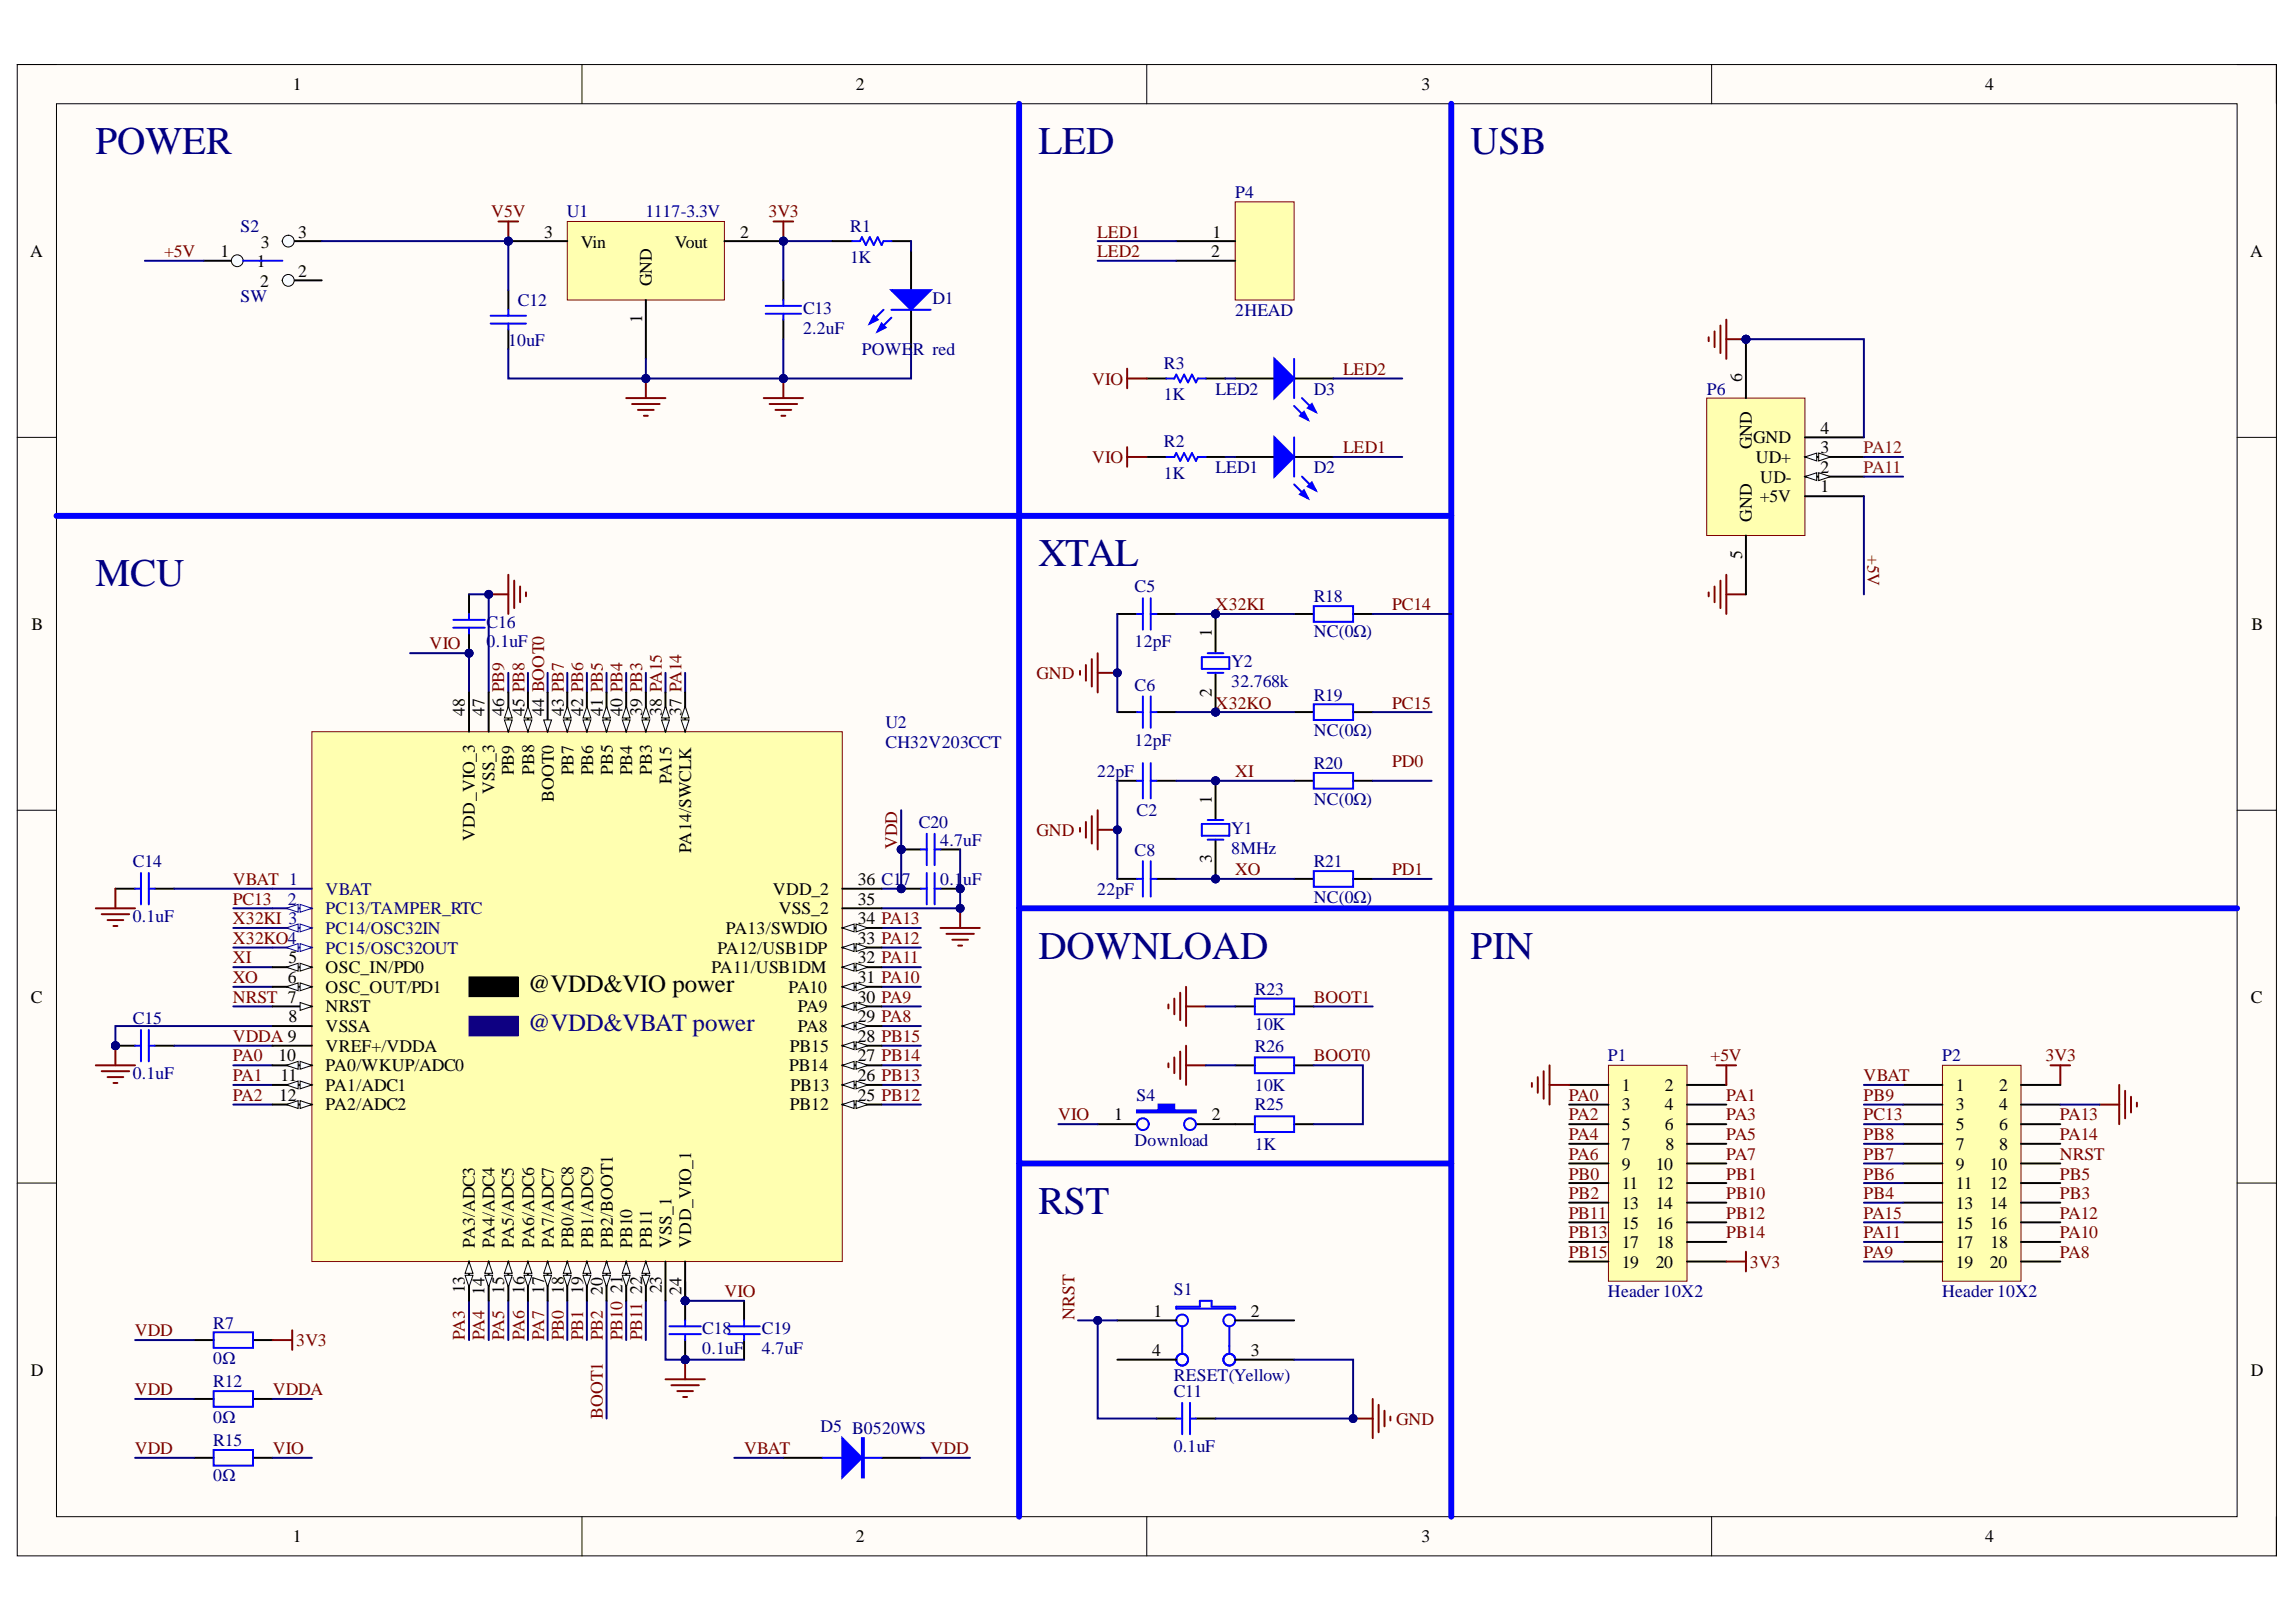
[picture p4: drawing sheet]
<svg xmlns="http://www.w3.org/2000/svg" width="297mm" height="210mm" viewBox="0 0 297 210" stroke-linecap="round" stroke-linejoin="round" font-family="sans-serif">
<defs><g id="words">
<g font-size="5.1" fill="#000080">
<text x="12.4" y="19.9">POWER</text>
<text x="134.3" y="19.9">LED</text>
<text x="190.3" y="19.9">USB</text>
<text x="12.4" y="75.8">MCU</text>
<text x="134.3" y="73.3">XTAL</text>
<text x="134.3" y="124.1">DOWNLOAD</text>
<text x="190.3" y="124.1">PIN</text>
<text x="134.3" y="157.1">RST</text>
</g>
<text font-size="3.2" x="68.3" y="128.3">@VDD&amp;VIO power</text>
<text font-size="3.2" fill="#0c0087" x="68.3" y="133.4">@VDD&amp;VBAT power</text>
<g font-size="2.3">
<text x="37.9" y="11.7">1</text>
<text x="110.7" y="11.7">2</text>
<text x="183.9" y="11.7">3</text>
<text x="256.8" y="11.7">4</text>
<text x="3.9" y="33.3">A</text>
<text x="28.5" y="33.3">1</text>
<text x="33.2" y="34.6">1</text>
<text x="33.8" y="32">3</text>
<text x="38.6" y="30.8">3</text>
<text x="38.6" y="35.8">2</text>
<text x="70.4" y="30.8">3</text>
<text x="75.1" y="32">Vin</text>
<text x="87.3" y="32">Vout</text>
<text x="95.8" y="30.8">2</text>
<text x="156.7" y="33.3">2</text>
<text x="156.8" y="30.8">1</text>
<text x="291.1" y="33.3">A</text>
<text x="33.7" y="37.1">2</text>
<text x="83.1" y="41.8" transform="rotate(-90 83.1 41.8)">1</text>
<text x="84.3" y="37" transform="rotate(-90 84.3 37)">GND</text>
<text x="225.4" y="49.4" transform="rotate(-90 225.4 49.4)">6</text>
<text x="226.6" y="58.2" transform="rotate(-90 226.6 58.2)">GND</text>
<text x="226.8" y="57.4">GND</text>
<text x="227.1" y="59.9">UD+</text>
<text x="235.5" y="56.1">4</text>
<text x="235.5" y="58.7">3</text>
<text x="227.7" y="65">+5V</text>
<text x="227.7" y="62.5">UD-</text>
<text x="235.5" y="63.7">1</text>
<text x="235.5" y="61.2">2</text>
<text x="226.6" y="67.5" transform="rotate(-90 226.6 67.5)">GND</text>
<text x="225.4" y="72.4" transform="rotate(-90 225.4 72.4)">5</text>
<text x="4.1" y="81.5">B</text>
<text x="156.8" y="82.5" transform="rotate(-90 156.8 82.5)">1</text>
<text x="291.3" y="81.5">B</text>
<text x="60.1" y="92.6" transform="rotate(-90 60.1 92.6)">48</text>
<text x="62.7" y="92.6" transform="rotate(-90 62.7 92.6)">47</text>
<text x="65.2" y="92.6" transform="rotate(-90 65.2 92.6)">46 PB9</text>
<text x="67.8" y="92.6" transform="rotate(-90 67.8 92.6)">45 PB8</text>
<text x="70.4" y="92.6" transform="rotate(-90 70.4 92.6)">44 BOOT0</text>
<text x="72.9" y="92.6" transform="rotate(-90 72.9 92.6)">43 PB7</text>
<text x="75.5" y="92.6" transform="rotate(-90 75.5 92.6)">42 PB6</text>
<text x="78" y="92.6" transform="rotate(-90 78 92.6)">41 PB5</text>
<text x="80.5" y="92.6" transform="rotate(-90 80.5 92.6)">40 PB4</text>
<text x="83.1" y="92.6" transform="rotate(-90 83.1 92.6)">39 PB3</text>
<text x="85.6" y="92.6" transform="rotate(-90 85.6 92.6)">38 PA15</text>
<text x="88.2" y="92.6" transform="rotate(-90 88.2 92.6)">37 PA14</text>
<text x="156.8" y="90.2" transform="rotate(-90 156.8 90.2)">2</text>
<text x="66.5" y="100.3" transform="rotate(-90 66.5 100.3)">PB9</text>
<text x="69.1" y="100.2" transform="rotate(-90 69.1 100.2)">PB8</text>
<text x="74.2" y="100.3" transform="rotate(-90 74.2 100.3)">PB7</text>
<text x="76.7" y="100.3" transform="rotate(-90 76.7 100.3)">PB6</text>
<text x="79.3" y="100.2" transform="rotate(-90 79.3 100.2)">PB5</text>
<text x="81.8" y="100.3" transform="rotate(-90 81.8 100.3)">PB4</text>
<text x="84.3" y="100.2" transform="rotate(-90 84.3 100.2)">PB3</text>
<text x="86.9" y="101.5" transform="rotate(-90 86.9 101.5)">PA15</text>
<text x="64" y="102.8" transform="rotate(-90 64 102.8)">VSS_3</text>
<text x="71.7" y="103.8" transform="rotate(-90 71.7 103.8)">BOOT0</text>
<text x="156.8" y="104.1" transform="rotate(-90 156.8 104.1)">1</text>
<text x="61.4" y="108.8" transform="rotate(-90 61.4 108.8)">VDD_VIO_3</text>
<text x="89.4" y="110.4" transform="rotate(-90 89.4 110.4)">PA14/SWCLK</text>
<text x="156.8" y="111.7" transform="rotate(-90 156.8 111.7)">3</text>
<text x="100" y="115.8">VDD_2</text>
<text x="100.8" y="118.3">VSS_2</text>
<text x="111" y="119.6">34 PA13</text>
<text x="111" y="117.1">35</text>
<text x="111" y="114.5">36 C1</text>
<text x="37.3" y="124.7">5</text>
<text x="42.1" y="125.9">OSC_IN/PD0</text>
<text x="92" y="125.9">PA11/USB1DM</text>
<text x="92.8" y="123.4">PA12/USB1DP</text>
<text x="93.9" y="120.9">PA13/SWDIO</text>
<text x="111" y="124.7">32 PA11</text>
<text x="111" y="122.1">33 PA12</text>
<text x="4" y="129.7">C</text>
<text x="37.2" y="127.2">6</text>
<text x="42.1" y="128.5">OSC_OUT/PD1</text>
<text x="42.1" y="131">NRST</text>
<text x="102" y="128.5">PA10</text>
<text x="103.2" y="131">PA9</text>
<text x="111" y="129.7">30 PA9</text>
<text x="111" y="127.2">31 PA10</text>
<text x="291.2" y="129.7">C</text>
<text x="36" y="137.4">10</text>
<text x="37.3" y="132.3">8</text>
<text x="42.1" y="133.6">VSSA</text>
<text x="42.1" y="136.1">VREF+/VDDA</text>
<text x="102.2" y="136.1">PB15</text>
<text x="103.2" y="133.6">PA8</text>
<text x="111" y="137.4">27 PB14</text>
<text x="111" y="134.8">28 PB15</text>
<text x="111" y="132.3">29 PA8</text>
<text x="36.1" y="142.4">12</text>
<text x="36.3" y="139.9">11</text>
<text x="42.1" y="138.6">PA0/WKUP/ADC0</text>
<text x="42.1" y="141.2">PA1/ADC1</text>
<text x="42.1" y="143.7">PA2/ADC2</text>
<text x="102.1" y="138.6">PB14</text>
<text x="102.2" y="143.7">PB12</text>
<text x="102.3" y="141.2">PB13</text>
<text x="111" y="142.4">25 PB12</text>
<text x="111" y="139.9">26 PB13</text>
<text x="209.8" y="141.2">1</text>
<text x="209.8" y="143.7">3</text>
<text x="215.4" y="141.2">2</text>
<text x="215.4" y="143.7">4</text>
<text x="253" y="141.2">1</text>
<text x="253" y="143.7">3</text>
<text x="258.6" y="141.2">2</text>
<text x="258.6" y="143.7">4</text>
<text x="144.2" y="145">1</text>
<text x="156.8" y="145">2</text>
<text x="209.8" y="146.2">5</text>
<text x="209.8" y="148.9">7</text>
<text x="215.4" y="146.2">6</text>
<text x="215.5" y="148.9">8</text>
<text x="253" y="146.2">5</text>
<text x="253" y="148.9">7</text>
<text x="258.6" y="146.2">6</text>
<text x="258.6" y="148.9">8</text>
<text x="209.8" y="151.4">9</text>
<text x="209.8" y="153.9">11</text>
<text x="214.2" y="151.4">10</text>
<text x="214.3" y="153.9">12</text>
<text x="253" y="151.4">9</text>
<text x="253" y="153.9">11</text>
<text x="257.4" y="151.4">10</text>
<text x="257.4" y="153.9">12</text>
<text x="61.4" y="161.4" transform="rotate(-90 61.4 161.4)">PA3/ADC3</text>
<text x="64" y="161.4" transform="rotate(-90 64 161.4)">PA4/ADC4</text>
<text x="66.5" y="161.4" transform="rotate(-90 66.5 161.4)">PA5/ADC5</text>
<text x="69.1" y="161.4" transform="rotate(-90 69.1 161.4)">PA6/ADC6</text>
<text x="71.7" y="161.4" transform="rotate(-90 71.7 161.4)">PA7/ADC7</text>
<text x="74.2" y="161.4" transform="rotate(-90 74.2 161.4)">PB0/ADC8</text>
<text x="76.7" y="161.4" transform="rotate(-90 76.7 161.4)">PB1/ADC9</text>
<text x="79.3" y="161.4" transform="rotate(-90 79.3 161.4)">PB2/BOOT1</text>
<text x="81.8" y="161.4" transform="rotate(-90 81.8 161.4)">PB10</text>
<text x="84.3" y="161.4" transform="rotate(-90 84.3 161.4)">PB11</text>
<text x="86.9" y="161.4" transform="rotate(-90 86.9 161.4)">VSS_1</text>
<text x="89.4" y="161.4" transform="rotate(-90 89.4 161.4)">VDD_VIO_1</text>
<text x="209.8" y="156.5">13</text>
<text x="209.8" y="159">15</text>
<text x="209.8" y="161.5">17</text>
<text x="214.2" y="156.5">14</text>
<text x="214.2" y="159">16</text>
<text x="214.3" y="161.5">18</text>
<text x="253" y="156.5">13</text>
<text x="253" y="159">15</text>
<text x="253" y="161.5">17</text>
<text x="257.4" y="156.5">14</text>
<text x="257.4" y="159">16</text>
<text x="257.5" y="161.5">18</text>
<text x="60.1" y="167.4" transform="rotate(-90 60.1 167.4)">13</text>
<text x="62.7" y="167.5" transform="rotate(-90 62.7 167.5)">14</text>
<text x="65.2" y="167.4" transform="rotate(-90 65.2 167.4)">15</text>
<text x="67.8" y="167.4" transform="rotate(-90 67.8 167.4)">16</text>
<text x="70.4" y="167.4" transform="rotate(-90 70.4 167.4)">17</text>
<text x="72.9" y="167.4" transform="rotate(-90 72.9 167.4)">18</text>
<text x="75.5" y="167.4" transform="rotate(-90 75.5 167.4)">19</text>
<text x="78" y="167.5" transform="rotate(-90 78 167.5)">20</text>
<text x="80.5" y="167.3" transform="rotate(-90 80.5 167.3)">21</text>
<text x="83.1" y="167.4" transform="rotate(-90 83.1 167.4)">22</text>
<text x="85.6" y="167.4" transform="rotate(-90 85.6 167.4)">23</text>
<text x="88.2" y="167.5" transform="rotate(-90 88.2 167.5)">24</text>
<text x="209.8" y="164.1">19</text>
<text x="214.2" y="164.1">20</text>
<text x="253" y="164.1">19</text>
<text x="257.4" y="164.1">20</text>
<text x="149.2" y="170.4">1</text>
<text x="161.8" y="170.4">2</text>
<text x="4" y="178">D</text>
<text x="149.1" y="175.5">4</text>
<text x="161.8" y="175.5">3</text>
<text x="291.2" y="178">D</text>
<text x="37.9" y="199.6">1</text>
<text x="110.7" y="199.6">2</text>
<text x="183.9" y="199.6">3</text>
<text x="256.8" y="199.6">4</text>
</g>
<g font-size="2.3" fill="#800000">
<text x="63.5" y="28.1">V5V</text>
<text x="99.4" y="28.1">3V3</text>
<text x="21.2" y="33.3">+5V</text>
<text x="142" y="30.8">LED1</text>
<text x="142" y="33.3">LED2</text>
<text x="141.3" y="49.8">VIO</text>
<text x="173.8" y="48.5">LED2</text>
<text x="141.3" y="59.9">VIO</text>
<text x="173.8" y="58.7">LED1</text>
<text x="241.6" y="71.8" transform="rotate(90 241.6 71.8)">+5V</text>
<text x="157.3" y="78.9">X32KI</text>
<text x="180.1" y="78.9">PC14</text>
<text x="55.6" y="84">VIO</text>
<text x="134.1" y="87.8">GND</text>
<text x="157.3" y="91.7">X32KO</text>
<text x="180.1" y="91.7">PC15</text>
<text x="159.8" y="100.6">XI</text>
<text x="180.1" y="99.3">PD0</text>
<text x="116.1" y="109.9" transform="rotate(-90 116.1 109.9)">VDD</text>
<text x="134.1" y="108.2">GND</text>
<text x="159.8" y="113.3">XO</text>
<text x="180.1" y="113.3">PD1</text>
<text x="30.1" y="114.5">VBAT 1</text>
<text x="30.1" y="117.1">PC13</text>
<text x="30.1" y="119.6">X32KI 3</text>
<text x="30.1" y="122.1">X32KO4</text>
<text x="30.1" y="124.7">XI</text>
<text x="30.1" y="129.7">NRST 7</text>
<text x="30.1" y="127.2">XO</text>
<text x="170" y="129.7">BOOT1</text>
<text x="30.1" y="137.4">PA0</text>
<text x="30.1" y="134.8">VDDA 9</text>
<text x="170" y="137.4">BOOT0</text>
<text x="221.3" y="137.4">+5V</text>
<text x="264.6" y="137.4">3V3</text>
<text x="30.1" y="139.9">PA1</text>
<text x="30.1" y="142.4">PA2</text>
<text x="203" y="142.4">PA0</text>
<text x="223.3" y="142.4">PA1</text>
<text x="241.1" y="142.4">PB9</text>
<text x="241.1" y="139.9">VBAT</text>
<text x="136.9" y="145">VIO</text>
<text x="203" y="145">PA2</text>
<text x="203" y="147.5">PA4</text>
<text x="223.3" y="145">PA3</text>
<text x="223.3" y="147.5">PA5</text>
<text x="241.1" y="147.5">PB8</text>
<text x="241.1" y="145">PC13</text>
<text x="266.5" y="145">PA13</text>
<text x="266.5" y="147.5">PA14</text>
<text x="203" y="150.1">PA6</text>
<text x="203" y="152.7">PB0</text>
<text x="203" y="155.2">PB2</text>
<text x="223.3" y="150.1">PA7</text>
<text x="223.3" y="152.7">PB1</text>
<text x="223.3" y="155.2">PB10</text>
<text x="241.1" y="155.2">PB4</text>
<text x="241.1" y="152.7">PB6</text>
<text x="241.1" y="150.1">PB7</text>
<text x="266.5" y="155.2">PB3</text>
<text x="266.5" y="152.7">PB5</text>
<text x="266.5" y="150.1">NRST</text>
<text x="203" y="157.7">PB11</text>
<text x="203" y="160.3">PB13</text>
<text x="223.3" y="157.7">PB12</text>
<text x="223.3" y="160.3">PB14</text>
<text x="241.1" y="160.3">PA11</text>
<text x="241.1" y="157.7">PA15</text>
<text x="266.5" y="160.3">PA10</text>
<text x="266.5" y="157.7">PA12</text>
<text x="93.7" y="167.9">VIO</text>
<text x="203" y="162.8">PB15</text>
<text x="226.4" y="164.1">3V3</text>
<text x="241.1" y="162.8">PA9</text>
<text x="266.5" y="162.8">PA8</text>
<text x="17.4" y="172.9">VDD</text>
<text x="60.1" y="173.5" transform="rotate(-90 60.1 173.5)">PA3</text>
<text x="62.7" y="173.5" transform="rotate(-90 62.7 173.5)">PA4</text>
<text x="65.2" y="173.5" transform="rotate(-90 65.2 173.5)">PA5</text>
<text x="67.8" y="173.5" transform="rotate(-90 67.8 173.5)">PA6</text>
<text x="70.4" y="173.5" transform="rotate(-90 70.4 173.5)">PA7</text>
<text x="72.9" y="173.5" transform="rotate(-90 72.9 173.5)">PB0</text>
<text x="75.5" y="173.5" transform="rotate(-90 75.5 173.5)">PB1</text>
<text x="78" y="173.5" transform="rotate(-90 78 173.5)">PB2</text>
<text x="80.5" y="173.5" transform="rotate(-90 80.5 173.5)">PB10</text>
<text x="83.1" y="173.5" transform="rotate(-90 83.1 173.5)">PB11</text>
<text x="139" y="170.8" transform="rotate(-90 139 170.8)">NRST</text>
<text x="38.3" y="174.2">3V3</text>
<text x="17.4" y="180.6">VDD</text>
<text x="35.3" y="180.6">VDDA</text>
<text x="78" y="183.6" transform="rotate(-90 78 183.6)">BOOT1</text>
<text x="180.6" y="184.4">GND</text>
<text x="17.4" y="188.2">VDD</text>
<text x="35.3" y="188.2">VIO</text>
<text x="96.3" y="188.2">VBAT</text>
<text x="120.4" y="188.2">VDD</text>
</g>
<g font-size="2.3" fill="#000080">
<text x="73.3" y="28.1">U1</text>
<text x="83.5" y="28.1">1117-3.3V</text>
<text x="159.8" y="25.6">P4</text>
<text x="31.1" y="30">S2</text>
<text x="110" y="34.1">1K</text>
<text x="110" y="30">R1</text>
<text x="31.1" y="39.1">SW</text>
<text x="67" y="39.6">C12</text>
<text x="103.9" y="40.7">C13</text>
<text x="120.6" y="39.4">D1</text>
<text x="159.8" y="40.9">2HEAD</text>
<text x="65.7" y="44.7">10uF</text>
<text x="103.9" y="43.2">2.2uF</text>
<text x="111.5" y="46">POWE</text>
<text x="118.1" y="46">R red</text>
<text x="150.6" y="47.8">R3</text>
<text x="150.6" y="51.8">1K</text>
<text x="157.3" y="51.1">LED2</text>
<text x="170" y="51.1">D3</text>
<text x="220.8" y="51.1">P6</text>
<text x="150.6" y="57.9">R2</text>
<text x="150.6" y="62">1K</text>
<text x="157.3" y="61.2">LED1</text>
<text x="170" y="61.2">D2</text>
<text x="146.8" y="76.7">C5</text>
<text x="170" y="77.9">R18</text>
<text x="62.9" y="81.2">C16</text>
<text x="62.9" y="83.8">0.1uF</text>
<text x="146.8" y="83.8">12pF</text>
<text x="170" y="82.5">NC(0Ω)</text>
<text x="146.8" y="89.4">C6</text>
<text x="159.3" y="86.3">Y2</text>
<text x="159.3" y="88.9">32.768k</text>
<text x="114.5" y="94.2">U2</text>
<text x="170" y="90.7">R19</text>
<text x="170" y="95.3">NC(0Ω)</text>
<text x="114.5" y="96.8">CH32V203CCT</text>
<text x="142" y="100.6">22pF</text>
<text x="146.8" y="96.5">12pF</text>
<text x="170" y="99.6">R20</text>
<text x="118.9" y="107.2">C20</text>
<text x="147" y="105.7">C2</text>
<text x="159.3" y="107.9">Y1</text>
<text x="170" y="104.1">NC(0Ω)</text>
<text x="17.2" y="112.3">C14</text>
<text x="121.7" y="109.5">4.7uF</text>
<text x="146.8" y="110.7">C8</text>
<text x="159.3" y="110.5">8MHz</text>
<text x="170" y="112.3">R21</text>
<text x="17.2" y="119.4">0.1uF</text>
<text x="116.7" y="114.5">7</text>
<text x="121.7" y="114.5">0.1</text>
<text x="124.6" y="114.5">uF</text>
<text x="142" y="115.8">22pF</text>
<text x="170" y="116.8">NC(0Ω)</text>
<text x="162.3" y="128.7">R23</text>
<text x="17.2" y="132.5">C15</text>
<text x="162.3" y="136.1">R26</text>
<text x="162.3" y="133.3">10K</text>
<text x="208" y="137.4">P1</text>
<text x="251.3" y="137.4">P2</text>
<text x="17.2" y="139.6">0.1uF</text>
<text x="147" y="142.4">S4</text>
<text x="162.3" y="141.2">10K</text>
<text x="162.3" y="143.7">R25</text>
<text x="146.8" y="148.3">Download</text>
<text x="162.3" y="148.9">1K</text>
<text x="151.9" y="167.6">S1</text>
<text x="208" y="167.9">Header 10X2</text>
<text x="251.3" y="167.9">Header 10X2</text>
<text x="27.6" y="171.9">R7</text>
<text x="90.9" y="172.7">C18</text>
<text x="98.6" y="172.7">C19</text>
<text x="27.6" y="176.5">0Ω</text>
<text x="27.6" y="179.5">R12</text>
<text x="90.9" y="175.2">0.1uF</text>
<text x="98.6" y="175.2">4.7uF</text>
<text x="151.9" y="178.8">RESET(Yellow)</text>
<text x="27.6" y="184.1">0Ω</text>
<text x="106.2" y="185.4">D5 B0520WS</text>
<text x="151.9" y="180.8">C11</text>
<text x="27.6" y="187.1">R15</text>
<text x="27.6" y="191.7">0Ω</text>
<text x="151.9" y="187.9">0.1uF</text>
</g>
<g font-size="2.3" fill="#781915">
<text x="241.1" y="58.7">PA12</text>
<text x="241.1" y="61.2">PA11</text>
</g>
<g font-size="2.3" fill="#0c0087">
<text x="37.2" y="117.1">2</text>
<text x="42.1" y="115.8">VBAT</text>
<text x="42.1" y="118.3">PC13/TAMPER_RTC</text>
<text x="42.1" y="120.9">PC14/OSC32IN</text>
<text x="42.1" y="123.4">PC15/OSC32OUT</text>
</g>
</g></defs>
<path d="M2.2 8.4h292.3v192.9h-292.3z" fill-rule="evenodd" fill="#fffcf8"/>
<path d="M2.2 8.4h292.3v192.9h-292.3z" fill="none" stroke="#000" stroke-width=".13"/>
<path d="M7.3 13.4h282.1v182.9h-282.1z" fill-rule="evenodd" fill="#fffcf8"/>
<g fill="none" stroke="#000" stroke-width=".13">
<path d="M2.2 8.3h5.1M7.3 13.4h282.1v182.9h-282.1zM75.3 8.3v5.1M148.4 8.3v5.1M221.4 8.4v5M289.4 8.4h5.1v5M2.2 56.6h5.1M289.4 56.6h5.1M2.2 104.9h5.1M289.4 104.9h5.1M2.2 153.1h5.1M289.4 153.1h5.1"/>
<path d="M75.3 196.3v5M148.4 196.3v5M221.4 196.3v5M294.5 196.3v5"/>
</g>
<path d="M64.5 28.7h2.5M65.8 28.7v2.5" fill="none" stroke="#800000" stroke-width=".25"/>
<circle cx="65.8" cy="31.2" r=".51" fill="#000080"/>
<circle cx="65.8" cy="31.2" r=".51" fill="none" stroke="#000080" stroke-width=".13"/>
<path d="M65.8 37.6v2.5M65.8 42.6v2.6" fill="none" stroke="#000" stroke-width=".25"/>
<path d="M63.5 41.9h4.5M63.5 40.9h4.5M65.8 40.1v.8M65.8 41.9v.7" fill="none" stroke="#00f" stroke-width=".25"/>
<path d="M100.1 28.7h2.5M101.3 28.7v2.5" fill="none" stroke="#800000" stroke-width=".25"/>
<circle cx="101.3" cy="31.2" r=".51" fill="#000080"/>
<circle cx="101.3" cy="31.2" r=".51" fill="none" stroke="#000080" stroke-width=".13"/>
<path d="M81 51.5h5.1M81.8 52.3h3.5M82.5 53h2.1M83.3 53.8h.5M83.6 49v2.5" fill="none" stroke="#800000" stroke-width=".25"/>
<circle cx="83.6" cy="49" r=".51" fill="#000080"/>
<circle cx="83.6" cy="49" r=".51" fill="none" stroke="#000080" stroke-width=".13"/>
<path d="M98.8 51.5h5.1M99.6 52.3h3.5M100.3 53h2.1M101.1 53.8h.5M101.3 49v2.5" fill="none" stroke="#800000" stroke-width=".25"/>
<circle cx="101.3" cy="49" r=".51" fill="#000080"/>
<circle cx="101.3" cy="49" r=".51" fill="none" stroke="#000080" stroke-width=".13"/>
<path d="M101.3 36.3v2.5M101.3 41.4v2.5" fill="none" stroke="#000" stroke-width=".25"/>
<path d="M99.1 39.6h4.5M101.3 38.8v.8M99.1 40.6h4.5M101.3 40.6v.8" fill="none" stroke="#00f" stroke-width=".25"/>
<path d="M107.7 31.2h-6.4v5.1" fill="none" stroke="#000080" stroke-width=".25"/>
<circle cx="101.3" cy="31.2" r=".51" fill="#000080"/>
<circle cx="101.3" cy="31.2" r=".51" fill="none" stroke="#000080" stroke-width=".13"/>
<path d="M117.9 32.5v5.1M117.9 40.1v5.1" fill="none" stroke="#000" stroke-width=".25"/>
<path d="M115.3 37.6h5.1l-2.5 2.5z" fill="#00f"/>
<path d="M115.3 37.6h5.1l-2.5 2.5zM114.3 40.1l-1.8 1.8M115.3 41.1l-1.8 1.8" fill="none" stroke="#00f" stroke-width=".25"/>
<path d="M114.1 41.9l.5 .5-1.1 .5z" fill="#00f"/>
<path d="M114.1 41.9l.5 .5-1.1 .5z" fill="none" stroke="#00f" stroke-width=".25"/>
<path d="M113 40.9l.5 .5-1 .5z" fill="#00f"/>
<path d="M110.2 31.2h1.1l.2-.5 .5 1 .5-1 .5 1 .5-1 .6 1 .2-.5h1M113 40.9l.5 .5-1 .5zM115.3 40.1h5.1" fill="none" stroke="#00f" stroke-width=".25"/>
<path d="M107.7 31.2h2.5M115.3 31.2h2.6" fill="none" stroke="#000" stroke-width=".25"/>
<path d="M65.8 45.2v3.8h52.1v-3.8" fill="none" stroke="#000080" stroke-width=".25"/>
<circle cx="83.6" cy="49" r=".51" fill="#000080"/>
<circle cx="83.6" cy="49" r=".51" fill="none" stroke="#000080" stroke-width=".13"/>
<circle cx="101.3" cy="49" r=".51" fill="#000080"/>
<circle cx="101.3" cy="49" r=".51" fill="none" stroke="#000080" stroke-width=".13"/>
<path d="M117.9 31.2v1.3" fill="none" stroke="#000080" stroke-width=".25"/>
<path d="M26.4 33.7h5.1" fill="none" stroke="#000" stroke-width=".25"/>
<circle cx="30.7" cy="33.7" r=".76" fill="#f8fcff"/>
<circle cx="30.7" cy="33.7" r=".76" fill="none" stroke="#000" stroke-width=".13"/>
<path d="M36.5 31.2h5.1" fill="none" stroke="#000" stroke-width=".25"/>
<circle cx="37.3" cy="31.2" r=".76" fill="#f8fcff"/>
<circle cx="37.3" cy="31.2" r=".76" fill="none" stroke="#000" stroke-width=".13"/>
<path d="M36.5 36.3h5.1" fill="none" stroke="#000" stroke-width=".25"/>
<circle cx="37.3" cy="36.3" r=".76" fill="#f8fcff"/>
<circle cx="37.3" cy="36.3" r=".76" fill="none" stroke="#000" stroke-width=".13"/>
<path d="M31.5 33.7h5" fill="none" stroke="#00f" stroke-width=".25"/>
<path d="M18.7 33.7h7.7M101.3 43.9v5.1" fill="none" stroke="#000080" stroke-width=".25"/>
<circle cx="101.3" cy="49" r=".51" fill="#000080"/>
<circle cx="101.3" cy="49" r=".51" fill="none" stroke="#000080" stroke-width=".13"/>
<path d="M265.3 137.9h2.5M266.5 137.9v2.5M271.6 142.9h2.6M274.2 140.4v5.1M274.9 141.2v3.5M275.7 141.9v2.1M276.5 142.7v.5" fill="none" stroke="#800000" stroke-width=".25"/>
<path d="M159.8 59.1h5.1M167.4 59.1h5.1" fill="none" stroke="#000" stroke-width=".25"/>
<path d="M164.9 56.6l2.5 2.5-2.5 2.6z" fill="#00f"/>
<path d="M164.9 56.6l2.5 2.5-2.5 2.6zM167.4 62.7l1.8 1.8M168.4 61.7l1.8 1.8" fill="none" stroke="#00f" stroke-width=".25"/>
<path d="M169.2 62.9l.5-.5 .5 1.1z" fill="#00f"/>
<path d="M169.2 62.9l.5-.5 .5 1.1z" fill="none" stroke="#00f" stroke-width=".25"/>
<path d="M168.2 64l.5-.5 .5 1z" fill="#00f"/>
<path d="M150.9 59.1h1l.3-.5 .5 1 .5-1 .5 1 .5-1 .5 1 .3-.5h1M167.4 56.6v5.1M168.2 64l.5-.5 .5 1z" fill="none" stroke="#00f" stroke-width=".25"/>
<path d="M148.4 59.1h2.5M156 59.1h2.5M159.8 49h5.1M167.4 49h5.1" fill="none" stroke="#000" stroke-width=".25"/>
<path d="M164.9 46.4l2.5 2.6-2.5 2.5z" fill="#00f"/>
<path d="M164.9 46.4l2.5 2.6-2.5 2.5zM167.4 52.5l1.8 1.8M168.4 51.5l1.8 1.8" fill="none" stroke="#00f" stroke-width=".25"/>
<path d="M169.2 52.8l.5-.5 .5 1z" fill="#00f"/>
<path d="M169.2 52.8l.5-.5 .5 1z" fill="none" stroke="#00f" stroke-width=".25"/>
<path d="M168.2 53.8l.5-.5 .5 1z" fill="#00f"/>
<path d="M150.9 49h1l.3-.5 .5 1 .5-1 .5 1 .5-1 .5 1 .3-.5h1M167.4 46.4v5.1M168.2 53.8l.5-.5 .5 1z" fill="none" stroke="#00f" stroke-width=".25"/>
<path d="M148.4 49h2.5M156 49h2.5" fill="none" stroke="#000" stroke-width=".25"/>
<path d="M158.5 59.1h1.3M158.5 49h1.3M172.5 59.1h8.9M172.5 49h8.9" fill="none" stroke="#000080" stroke-width=".25"/>
<path d="M159.8 26.1h7.6v12.7h-7.6z" fill-rule="evenodd" fill="#ffffb0"/>
<path d="M159.8 26.1h7.6v12.7h-7.6z" fill="none" stroke="#800000" stroke-width=".13"/>
<path d="M152.2 31.2h7.6M152.2 33.7h7.6" fill="none" stroke="#000" stroke-width=".25"/>
<path d="M142 31.2h10.2M142 33.7h10.2M30.2 117.5h5.1M30.2 120.1h5.1M30.2 122.6h5.1M30.2 125.2h5.1M30.2 127.7h5.1M30.2 130.2h5.1M30.2 137.9h5.1M30.2 140.4h5.1M30.2 142.9h5.1" fill="none" stroke="#000080" stroke-width=".25"/>
<path d="M145.8 47.7v2.5M145.8 57.9v2.5M145.8 59.1h2.6M145.8 49h2.6" fill="none" stroke="#800000" stroke-width=".25"/>
<circle cx="14.9" cy="135.3" r=".51" fill="#000080"/>
<circle cx="14.9" cy="135.3" r=".51" fill="none" stroke="#000080" stroke-width=".13"/>
<path d="M14.9 135.3h2.6M20 135.3h2.6" fill="none" stroke="#000" stroke-width=".25"/>
<circle cx="14.9" cy="135.3" r=".51" fill="#000080"/>
<circle cx="14.9" cy="135.3" r=".51" fill="none" stroke="#000080" stroke-width=".13"/>
<path d="M17.5 135.3h.7M18.2 133.3v4.1M19.3 133.3v4.1M19.3 135.3h.7" fill="none" stroke="#00f" stroke-width=".25"/>
<path d="M12.4 137.9h5.1M13.2 138.6h3.5M13.9 139.4h2M14.9 135.3v2.6M14.7 140.1h.5" fill="none" stroke="#800000" stroke-width=".25"/>
<circle cx="14.9" cy="135.3" r=".51" fill="#000080"/>
<circle cx="14.9" cy="135.3" r=".51" fill="none" stroke="#000080" stroke-width=".13"/>
<path d="M22.6 135.3h12.7M35.3 132.8h-20.4v2.5" fill="none" stroke="#000080" stroke-width=".25"/>
<circle cx="14.9" cy="135.3" r=".51" fill="#000080"/>
<circle cx="14.9" cy="135.3" r=".51" fill="none" stroke="#000080" stroke-width=".13"/>
<circle cx="60.7" cy="84.5" r=".51" fill="#000080"/>
<circle cx="60.7" cy="84.5" r=".51" fill="none" stroke="#000080" stroke-width=".13"/>
<path d="M60.7 76.9v2.6M60.7 82v2.5" fill="none" stroke="#000" stroke-width=".25"/>
<circle cx="60.7" cy="84.5" r=".51" fill="#000080"/>
<circle cx="60.7" cy="84.5" r=".51" fill="none" stroke="#000080" stroke-width=".13"/>
<path d="M60.7 79.5v.7M58.6 81.2h4.1M58.6 80.2h4.1M60.7 81.2v.8" fill="none" stroke="#00f" stroke-width=".25"/>
<path d="M63.2 76.9h2.6M65.8 74.4v5.1M66.5 75.1v3.6M67.3 75.9v2M68 76.7v.5" fill="none" stroke="#800000" stroke-width=".25"/>
<circle cx="63.2" cy="76.9" r=".51" fill="#000080"/>
<circle cx="63.2" cy="76.9" r=".51" fill="none" stroke="#000080" stroke-width=".13"/>
<path d="M65.8 87.1v2.5M68.3 87.1v2.5M70.8 87.1v2.5M73.4 87.1v2.5M75.9 87.1v2.5M78.5 87.1v2.5M81 87.1v2.5M83.6 87.1v2.5M86.1 87.1v2.5M88.6 87.1v2.5" fill="none" stroke="#000080" stroke-width=".25"/>
<circle cx="124.2" cy="115" r=".51" fill="#000080"/>
<circle cx="124.2" cy="115" r=".51" fill="none" stroke="#000080" stroke-width=".13"/>
<circle cx="116.6" cy="115" r=".51" fill="#000080"/>
<circle cx="116.6" cy="115" r=".51" fill="none" stroke="#000080" stroke-width=".13"/>
<path d="M121.7 115h2.5" fill="none" stroke="#000" stroke-width=".25"/>
<circle cx="124.2" cy="115" r=".51" fill="#000080"/>
<circle cx="124.2" cy="115" r=".51" fill="none" stroke="#000080" stroke-width=".13"/>
<path d="M116.6 115h2.5" fill="none" stroke="#000" stroke-width=".25"/>
<circle cx="116.6" cy="115" r=".51" fill="#000080"/>
<circle cx="116.6" cy="115" r=".51" fill="none" stroke="#000080" stroke-width=".13"/>
<path d="M119.1 115h.8M119.9 113v4M120.9 113v4M120.9 115h.8" fill="none" stroke="#00f" stroke-width=".25"/>
<path d="M124.2 117.5v2.6M121.7 120.1h5.1M122.4 120.8h3.6M123.2 121.6h2M124 122.4h.5" fill="none" stroke="#800000" stroke-width=".25"/>
<circle cx="124.2" cy="117.5" r=".51" fill="#000080"/>
<circle cx="124.2" cy="117.5" r=".51" fill="none" stroke="#000080" stroke-width=".13"/>
<circle cx="88.6" cy="176" r=".51" fill="#000080"/>
<circle cx="88.6" cy="176" r=".51" fill="none" stroke="#000080" stroke-width=".13"/>
<circle cx="88.6" cy="168.3" r=".51" fill="#000080"/>
<circle cx="88.6" cy="168.3" r=".51" fill="none" stroke="#000080" stroke-width=".13"/>
<path d="M88.6 173.4v2.6" fill="none" stroke="#000" stroke-width=".25"/>
<circle cx="88.6" cy="176" r=".51" fill="#000080"/>
<circle cx="88.6" cy="176" r=".51" fill="none" stroke="#000080" stroke-width=".13"/>
<path d="M88.6 168.3v2.6" fill="none" stroke="#000" stroke-width=".25"/>
<circle cx="88.6" cy="168.3" r=".51" fill="#000080"/>
<circle cx="88.6" cy="168.3" r=".51" fill="none" stroke="#000080" stroke-width=".13"/>
<path d="M86.6 171.6h4.1M86.6 172.7h4.1M88.6 170.9v.7M88.6 172.7v.7" fill="none" stroke="#00f" stroke-width=".25"/>
<path d="M86.1 178.5h5.1M86.9 179.3h3.5M88.6 176v2.5M87.6 180h2.1M88.4 180.8h.5" fill="none" stroke="#800000" stroke-width=".25"/>
<circle cx="88.6" cy="176" r=".51" fill="#000080"/>
<circle cx="88.6" cy="176" r=".51" fill="none" stroke="#000080" stroke-width=".13"/>
<path d="M14.9 115h2.6M20 115h2.6" fill="none" stroke="#000" stroke-width=".25"/>
<path d="M17.5 115h.7M18.2 113v4M19.3 113v4M19.3 115h.7" fill="none" stroke="#00f" stroke-width=".25"/>
<path d="M12.4 117.5h5.1M13.2 118.3h3.5M13.9 119.1h2M14.7 119.8h.5M14.9 115v2.5" fill="none" stroke="#800000" stroke-width=".25"/>
<path d="M60.7 76.9h2.5v12.7M22.6 115h12.7" fill="none" stroke="#000080" stroke-width=".25"/>
<circle cx="63.2" cy="76.9" r=".51" fill="#000080"/>
<circle cx="63.2" cy="76.9" r=".51" fill="none" stroke="#000080" stroke-width=".13"/>
<path d="M208.1 137.9h10.2v27.9h-10.2z" fill-rule="evenodd" fill="#ffffb0"/>
<path d="M208.1 137.9h10.2v27.9h-10.2z" fill="none" stroke="#800000" stroke-width=".13"/>
<g fill="none" stroke="#000" stroke-width=".25">
<path d="M203 140.4h5.1M203 142.9h5.1M203 145.5h5.1M203 148h5.1M203 150.6h5.1M203 153.1h5.1M203 155.6h5.1M203 158.2h5.1M218.3 140.4h5M218.3 142.9h5M218.3 145.5h5M218.3 148h5"/>
<path d="M218.3 150.6h5M218.3 153.1h5M218.3 155.6h5M218.3 158.2h5M203 160.7h5.1M203 163.3h5.1M218.3 160.7h5M218.3 163.3h5"/>
</g>
<path d="M251.3 137.9h10.2v27.9h-10.2z" fill-rule="evenodd" fill="#ffffb0"/>
<path d="M251.3 137.9h10.2v27.9h-10.2z" fill="none" stroke="#800000" stroke-width=".13"/>
<g fill="none" stroke="#000" stroke-width=".25">
<path d="M246.2 140.4h5.1M246.2 142.9h5.1M246.2 145.5h5.1M246.2 148h5.1M246.2 150.6h5.1M246.2 153.1h5.1M246.2 155.6h5.1M246.2 158.2h5.1M261.5 140.4h5M261.5 142.9h5M261.5 145.5h5M261.5 148h5"/>
<path d="M261.5 150.6h5M261.5 153.1h5M261.5 155.6h5M261.5 158.2h5M246.2 160.7h5.1M246.2 163.3h5.1M261.5 160.7h5M261.5 163.3h5"/>
</g>
<g fill="none" stroke="#800000" stroke-width=".25">
<path d="M221.1 43.6v.6M221.8 42.9v2M222.6 42.1v3.6M223.3 41.4v5M223.3 43.9h2.6M198.9 139.4v2M199.7 138.6v3.6M200.5 137.9v5M222.1 137.9h2.5M223.3 137.9v2.5M198.2 140.1v.6M200.5 140.4h2.5"/>
<path d="M223.3 163.3h2.6M225.9 162v2.5"/>
</g>
<circle cx="225.9" cy="43.9" r=".51" fill="#000080"/>
<circle cx="225.9" cy="43.9" r=".51" fill="none" stroke="#000080" stroke-width=".13"/>
<path d="M221.1 76.7v.5M221.8 75.9v2M222.6 75.1v3.6M223.3 74.4v5.1M223.3 76.9h2.6" fill="none" stroke="#800000" stroke-width=".25"/>
<circle cx="225.9" cy="43.9" r=".51" fill="#000080"/>
<circle cx="225.9" cy="43.9" r=".51" fill="none" stroke="#000080" stroke-width=".13"/>
<path d="M220.8 51.5h12.7v17.8h-12.7z" fill-rule="evenodd" fill="#ffffb0"/>
<path d="M220.8 51.5h12.7v17.8h-12.7z" fill="none" stroke="#800000" stroke-width=".13"/>
<path d="M225.9 43.9v7.6M233.5 56.6h7.6M233.5 64.2h7.6" fill="none" stroke="#000" stroke-width=".25"/>
<circle cx="225.9" cy="43.9" r=".51" fill="#000080"/>
<circle cx="225.9" cy="43.9" r=".51" fill="none" stroke="#000080" stroke-width=".13"/>
<path d="M233.5 59.1h7.6" fill="none" stroke="#000" stroke-width=".25"/>
<path d="M233.5 59.1l1.5-.5v1.1z" fill="#f8fcff"/>
<path d="M233.5 59.1l1.5-.5v1.1z" fill="none" stroke="#000" stroke-width=".13"/>
<path d="M235.3 58.6l1.5 .5-1.5 .6z" fill="#f8fcff"/>
<path d="M235.3 58.6l1.5 .5-1.5 .6z" fill="none" stroke="#000" stroke-width=".13"/>
<path d="M233.5 61.7h7.6" fill="none" stroke="#000" stroke-width=".25"/>
<path d="M233.5 61.7l1.5-.5v1z" fill="#f8fcff"/>
<path d="M233.5 61.7l1.5-.5v1z" fill="none" stroke="#000" stroke-width=".13"/>
<path d="M235.3 61.2l1.5 .5-1.5 .5z" fill="#f8fcff"/>
<path d="M235.3 61.2l1.5 .5-1.5 .5z" fill="none" stroke="#000" stroke-width=".13"/>
<path d="M225.9 69.3v7.6" fill="none" stroke="#000" stroke-width=".25"/>
<path d="M225.9 43.9h15.2v12.7M241.1 59.1h5.1M241.1 61.7h5.1" fill="none" stroke="#000080" stroke-width=".25"/>
<circle cx="225.9" cy="43.9" r=".51" fill="#000080"/>
<circle cx="225.9" cy="43.9" r=".51" fill="none" stroke="#000080" stroke-width=".13"/>
<path d="M241.1 64.2v12.7M60.7 168.3v5.1M63.2 168.3v5.1M65.8 168.3v5.1M68.3 168.3v5.1M70.9 168.3v5.1M73.4 168.3v5.1M75.9 168.3v5.1M78.5 168.3v15.3M81 168.3v5.1M83.6 168.3v5.1M86.1 168.3v7.7h2.5" fill="none" stroke="#000080" stroke-width=".25"/>
<circle cx="88.6" cy="176" r=".51" fill="#000080"/>
<circle cx="88.6" cy="176" r=".51" fill="none" stroke="#000080" stroke-width=".13"/>
<path d="M88.6 165.8v2.5" fill="none" stroke="#000080" stroke-width=".25"/>
<circle cx="88.6" cy="168.3" r=".51" fill="#000080"/>
<circle cx="88.6" cy="168.3" r=".51" fill="none" stroke="#000080" stroke-width=".13"/>
<path d="M266.5 142.9h5.1" fill="none" stroke="#000080" stroke-width=".25"/>
<path d="M131.8 13.4v182.9M187.8 13.4v182.9M7.3 66.8h180.5M131.8 117.5h157.6M131.8 150.6h56" fill="none" stroke="#00f" stroke-width=".76"/>
<circle cx="65.8" cy="31.2" r=".51" fill="#000080"/>
<circle cx="65.8" cy="31.2" r=".51" fill="none" stroke="#000080" stroke-width=".13"/>
<circle cx="101.3" cy="31.2" r=".51" fill="#000080"/>
<circle cx="101.3" cy="31.2" r=".51" fill="none" stroke="#000080" stroke-width=".13"/>
<path d="M73.4 28.7h20.3v10.1h-20.3z" fill-rule="evenodd" fill="#ffffb0"/>
<path d="M73.4 28.7h20.3v10.1h-20.3z" fill="none" stroke="#800000" stroke-width=".13"/>
<path d="M65.8 31.2h7.6" fill="none" stroke="#000" stroke-width=".25"/>
<circle cx="65.8" cy="31.2" r=".51" fill="#000080"/>
<circle cx="65.8" cy="31.2" r=".51" fill="none" stroke="#000080" stroke-width=".13"/>
<path d="M83.6 38.8v7.6M93.7 31.2h7.6" fill="none" stroke="#000" stroke-width=".25"/>
<circle cx="101.3" cy="31.2" r=".51" fill="#000080"/>
<circle cx="101.3" cy="31.2" r=".51" fill="none" stroke="#000080" stroke-width=".13"/>
<path d="M83.6 46.4v2.6" fill="none" stroke="#000080" stroke-width=".25"/>
<circle cx="83.6" cy="49" r=".51" fill="#000080"/>
<circle cx="83.6" cy="49" r=".51" fill="none" stroke="#000080" stroke-width=".13"/>
<path d="M114.1 120.1h5M114.1 122.6h5M114.1 125.2h5M114.1 127.7h5M114.1 130.2h5M114.1 132.8h5M114.1 135.3h5M114.1 137.9h5M114.1 140.4h5M114.1 142.9h5M88.6 168.3h7.7" fill="none" stroke="#000080" stroke-width=".25"/>
<path d="M96.3 168.3v2.6M96.3 173.4v2.6" fill="none" stroke="#000" stroke-width=".25"/>
<path d="M94.2 172.7h4.1M94.2 171.6h4.1M96.3 170.9v.7M96.3 172.7v.7" fill="none" stroke="#00f" stroke-width=".25"/>
<circle cx="88.6" cy="168.3" r=".51" fill="#000080"/>
<circle cx="88.6" cy="168.3" r=".51" fill="none" stroke="#000080" stroke-width=".13"/>
<path d="M88.6 176h7.7" fill="none" stroke="#000080" stroke-width=".25"/>
<circle cx="88.6" cy="176" r=".51" fill="#000080"/>
<circle cx="88.6" cy="176" r=".51" fill="none" stroke="#000080" stroke-width=".13"/>
<circle cx="116.6" cy="109.9" r=".51" fill="#000080"/>
<circle cx="116.6" cy="109.9" r=".51" fill="none" stroke="#000080" stroke-width=".13"/>
<path d="M116.6 109.9h2.5M121.7 109.9h2.5" fill="none" stroke="#000" stroke-width=".25"/>
<circle cx="116.6" cy="109.9" r=".51" fill="#000080"/>
<circle cx="116.6" cy="109.9" r=".51" fill="none" stroke="#000080" stroke-width=".13"/>
<path d="M119.1 109.9h.8M119.9 107.9v4.1M120.9 107.9v4.1M120.9 109.9h.8" fill="none" stroke="#00f" stroke-width=".25"/>
<path d="M124.2 109.9v7.6h-10.1" fill="none" stroke="#000080" stroke-width=".25"/>
<circle cx="124.2" cy="115" r=".51" fill="#000080"/>
<circle cx="124.2" cy="115" r=".51" fill="none" stroke="#000080" stroke-width=".13"/>
<circle cx="124.2" cy="117.5" r=".51" fill="#000080"/>
<circle cx="124.2" cy="117.5" r=".51" fill="none" stroke="#000080" stroke-width=".13"/>
<circle cx="157.3" cy="79.5" r=".51" fill="#000080"/>
<circle cx="157.3" cy="79.5" r=".51" fill="none" stroke="#000080" stroke-width=".13"/>
<circle cx="157.3" cy="92.1" r=".51" fill="#000080"/>
<circle cx="157.3" cy="92.1" r=".51" fill="none" stroke="#000080" stroke-width=".13"/>
<path d="M157.3 79.5v5" fill="none" stroke="#000" stroke-width=".25"/>
<circle cx="157.3" cy="79.5" r=".51" fill="#000080"/>
<circle cx="157.3" cy="79.5" r=".51" fill="none" stroke="#000080" stroke-width=".13"/>
<path d="M157.3 87.1v5" fill="none" stroke="#000" stroke-width=".25"/>
<circle cx="157.3" cy="92.1" r=".51" fill="#000080"/>
<circle cx="157.3" cy="92.1" r=".51" fill="none" stroke="#000080" stroke-width=".13"/>
<path d="M147.1 79.5h.8M147.9 77.4v4.1M148.9 77.4v4.1M148.9 79.5h.7M147.1 92.1h.8M147.9 90.1v4.1M148.9 90.1v4.1M148.9 92.1h.7M155.5 85h3.5v1.6h-3.5zM156.2 87.1h2.1M156.2 84.5h2.1" fill="none" stroke="#00f" stroke-width=".25"/>
<path d="M144.6 79.5h2.5M149.6 79.5h2.6M144.6 92.1h2.5M149.6 92.1h2.6" fill="none" stroke="#000" stroke-width=".25"/>
<path d="M139.7 86.8v.5M140.5 86.1v2M141.2 85.3v3.5M142 84.5v5.1M142 87.1h2.6" fill="none" stroke="#800000" stroke-width=".25"/>
<circle cx="144.6" cy="87.1" r=".51" fill="#000080"/>
<circle cx="144.6" cy="87.1" r=".51" fill="none" stroke="#000080" stroke-width=".13"/>
<circle cx="157.3" cy="101" r=".51" fill="#000080"/>
<circle cx="157.3" cy="101" r=".51" fill="none" stroke="#000080" stroke-width=".13"/>
<circle cx="157.3" cy="113.7" r=".51" fill="#000080"/>
<circle cx="157.3" cy="113.7" r=".51" fill="none" stroke="#000080" stroke-width=".13"/>
<path d="M157.3 101v5.1" fill="none" stroke="#000" stroke-width=".25"/>
<circle cx="157.3" cy="101" r=".51" fill="#000080"/>
<circle cx="157.3" cy="101" r=".51" fill="none" stroke="#000080" stroke-width=".13"/>
<path d="M157.3 108.7v5" fill="none" stroke="#000" stroke-width=".25"/>
<circle cx="157.3" cy="113.7" r=".51" fill="#000080"/>
<circle cx="157.3" cy="113.7" r=".51" fill="none" stroke="#000080" stroke-width=".13"/>
<path d="M147.9 98.8v4.5M148.9 98.8v4.5M147.1 113.7h.8M147.1 101h.8M147.9 111.4v4.6M148.9 113.7h.7M148.9 111.4v4.6M148.9 101h.7M155.5 106.6h3.5v1.6h-3.5zM156.2 108.7h2.1M156.2 106.1h2.1" fill="none" stroke="#00f" stroke-width=".25"/>
<path d="M144.6 113.7h2.5M144.6 101h2.5M149.6 113.7h2.6M149.6 101h2.6" fill="none" stroke="#000" stroke-width=".25"/>
<path d="M139.7 107.1v.5M140.5 106.4v2M141.2 105.6v3.6M142 104.9v5M142 107.4h2.6" fill="none" stroke="#800000" stroke-width=".25"/>
<circle cx="144.6" cy="107.4" r=".51" fill="#000080"/>
<circle cx="144.6" cy="107.4" r=".51" fill="none" stroke="#000080" stroke-width=".13"/>
<path d="M167.4 79.5h2.6M175.1 79.5h2.5M167.4 92.1h2.6M175.1 92.2h2.5M167.4 101h2.6M167.4 113.7h2.6M175.1 101h2.5M175.1 113.7h2.5" fill="none" stroke="#000" stroke-width=".25"/>
<path d="M170 78.4h5.1v2.1h-5.1zM170 91.1h5.1v2.1h-5.1zM170 100h5.1v2.1h-5.1zM170 112.7h5.1v2.1h-5.1z" fill="none" stroke="#00f" stroke-width=".25"/>
<path d="M177.6 79.5h10.2M177.6 92.2h7.6M177.6 101h7.6M177.6 113.7h7.6" fill="none" stroke="#000080" stroke-width=".25"/>
<circle cx="157.3" cy="79.5" r=".51" fill="#000080"/>
<circle cx="157.3" cy="79.5" r=".51" fill="none" stroke="#000080" stroke-width=".13"/>
<circle cx="157.3" cy="92.1" r=".51" fill="#000080"/>
<circle cx="157.3" cy="92.1" r=".51" fill="none" stroke="#000080" stroke-width=".13"/>
<path d="M152.2 79.5h15.2" fill="none" stroke="#000080" stroke-width=".25"/>
<circle cx="157.3" cy="79.5" r=".51" fill="#000080"/>
<circle cx="157.3" cy="79.5" r=".51" fill="none" stroke="#000080" stroke-width=".13"/>
<path d="M152.2 92.1h15.2" fill="none" stroke="#000080" stroke-width=".25"/>
<circle cx="157.3" cy="92.1" r=".51" fill="#000080"/>
<circle cx="157.3" cy="92.1" r=".51" fill="none" stroke="#000080" stroke-width=".13"/>
<path d="M152.2 101h15.2" fill="none" stroke="#000080" stroke-width=".25"/>
<circle cx="157.3" cy="101" r=".51" fill="#000080"/>
<circle cx="157.3" cy="101" r=".51" fill="none" stroke="#000080" stroke-width=".13"/>
<path d="M152.2 113.7h15.2" fill="none" stroke="#000080" stroke-width=".25"/>
<circle cx="157.3" cy="113.7" r=".51" fill="#000080"/>
<circle cx="157.3" cy="113.7" r=".51" fill="none" stroke="#000080" stroke-width=".13"/>
<path d="M144.6 101v12.7" fill="none" stroke="#000080" stroke-width=".25"/>
<circle cx="144.6" cy="107.4" r=".51" fill="#000080"/>
<circle cx="144.6" cy="107.4" r=".51" fill="none" stroke="#000080" stroke-width=".13"/>
<path d="M144.6 79.5v12.6" fill="none" stroke="#000080" stroke-width=".25"/>
<circle cx="144.6" cy="87.1" r=".51" fill="#000080"/>
<circle cx="144.6" cy="87.1" r=".51" fill="none" stroke="#000080" stroke-width=".13"/>
<path d="M159.8 137.9h2.5M159.8 130.2h2.5M167.4 137.9h2.6M167.4 130.2h2.6M142 145.5h5.1M154.7 145.5h5.1" fill="none" stroke="#000" stroke-width=".25"/>
<path d="M162.3 136.8h5.1v2.1h-5.1zM162.3 129.2h5.1v2.1h-5.1z" fill="none" stroke="#00f" stroke-width=".25"/>
<path d="M151.2 130v.5M151.2 137.6v.5M151.9 129.2v2.1M151.9 136.8v2.1M152.7 128.5v3.5M152.7 136.1v3.5M153.4 127.7v5.1M153.4 135.3v5.1M153.4 130.2h2.6M153.4 137.9h2.6" fill="none" stroke="#800000" stroke-width=".25"/>
<path d="M147.1 143.7h2.8v-.8h2v.8h2.8v.3h-7.6z" fill-rule="evenodd" fill="#00f"/>
<g fill="none" stroke="#00f" stroke-width=".25">
<path d="M147.1 143.7h2.8v-.8h2v.8h2.8v.3h-7.6zM162.3 144.5h5.1v2h-5.1zM152.2 183.6h.7M152.9 181.5v4.1M154 181.5v4.1M154 183.6h.7"/>
<circle cx="147.9" cy="145.5" r=".76"/>
<circle cx="154" cy="145.5" r=".76"/>
</g>
<path d="M159.8 145.5h2.5M167.4 145.5h2.6M149.6 183.6h2.6M154.7 183.6h2.6" fill="none" stroke="#000" stroke-width=".25"/>
<path d="M156 137.9h3.8M156 130.2h3.8M170 137.9h6.3v7.6h-6.3M170 130.2h7.6M136.9 145.5h5.1" fill="none" stroke="#000080" stroke-width=".25"/>
<path d="M175.1 183.6h2.5M177.6 181v5.1M178.4 181.8v3.5M179.1 182.6v2M179.9 183.3v.5" fill="none" stroke="#800000" stroke-width=".25"/>
<circle cx="175.1" cy="183.6" r=".51" fill="#000080"/>
<circle cx="175.1" cy="183.6" r=".51" fill="none" stroke="#000080" stroke-width=".13"/>
<g fill="none" stroke="#00f" stroke-width=".25">
<path d="M152.2 169.1h3v-.8h1.5v.8h3.1v.3h-7.6zM152.9 171.6v3.6M159 171.6v3.6"/>
<circle cx="152.9" cy="170.9" r=".76"/>
<circle cx="152.9" cy="176" r=".76"/>
<circle cx="159" cy="170.9" r=".76"/>
<circle cx="159" cy="176" r=".76"/>
</g>
<path d="M144.6 170.9h7.6M144.6 176h7.6M159.8 170.9h7.6M159.8 176h7.6" fill="none" stroke="#000" stroke-width=".25"/>
<path d="M139.5 170.9h5.1" fill="none" stroke="#000080" stroke-width=".25"/>
<circle cx="142" cy="170.9" r=".51" fill="#000080"/>
<circle cx="142" cy="170.9" r=".51" fill="none" stroke="#000080" stroke-width=".13"/>
<path d="M142 170.9v12.7h7.6" fill="none" stroke="#000080" stroke-width=".25"/>
<circle cx="142" cy="170.9" r=".51" fill="#000080"/>
<circle cx="142" cy="170.9" r=".51" fill="none" stroke="#000080" stroke-width=".13"/>
<path d="M167.4 176h7.7v7.6h-17.8" fill="none" stroke="#000080" stroke-width=".25"/>
<circle cx="175.1" cy="183.6" r=".51" fill="#000080"/>
<circle cx="175.1" cy="183.6" r=".51" fill="none" stroke="#000080" stroke-width=".13"/>
<path d="M25.1 173.4h2.5M32.7 173.4h2.6M25.1 181h2.5M25.1 188.7h2.5M32.7 181h2.6M32.7 188.7h2.6" fill="none" stroke="#000" stroke-width=".25"/>
<path d="M27.6 172.4h5.1v2h-5.1zM27.6 180h5.1v2.1h-5.1zM27.6 187.6h5.1v2.1h-5.1z" fill="none" stroke="#00f" stroke-width=".25"/>
<path d="M35.3 173.4h2.5M37.8 172.2v2.5" fill="none" stroke="#800000" stroke-width=".25"/>
<path d="M17.5 173.4h7.6M17.5 188.7h7.6M17.5 181h7.6M35.3 188.7h5.1M35.3 181h5.1" fill="none" stroke="#000080" stroke-width=".25"/>
<circle cx="116.6" cy="109.9" r=".51" fill="#000080"/>
<circle cx="116.6" cy="109.9" r=".51" fill="none" stroke="#000080" stroke-width=".13"/>
<path d="M53.1 84.5h7.6v5.1" fill="none" stroke="#000080" stroke-width=".25"/>
<circle cx="60.7" cy="84.5" r=".51" fill="#000080"/>
<circle cx="60.7" cy="84.5" r=".51" fill="none" stroke="#000080" stroke-width=".13"/>
<path d="M116.6 104.9v10.1h-2.5" fill="none" stroke="#000080" stroke-width=".25"/>
<circle cx="116.6" cy="115" r=".51" fill="#000080"/>
<circle cx="116.6" cy="115" r=".51" fill="none" stroke="#000080" stroke-width=".13"/>
<circle cx="116.6" cy="109.9" r=".51" fill="#000080"/>
<circle cx="116.6" cy="109.9" r=".51" fill="none" stroke="#000080" stroke-width=".13"/>
<path d="M101.3 188.7h5.1M114.1 188.7h5" fill="none" stroke="#000" stroke-width=".25"/>
<path d="M106.4 188.7h7.7M111.5 186.1h.3v5.1h-.3zM111.6 186.1v5.1" fill="none" stroke="#00f" stroke-width=".25"/>
<path d="M109 186.1l2.5 2.6-2.5 2.5z" fill="#00f"/>
<path d="M109 186.1l2.5 2.6-2.5 2.5z" fill="none" stroke="#00f" stroke-width=".25"/>
<path d="M241.1 140.4h5.1M241.1 142.9h5.1M241.1 145.5h5.1M241.1 148h5.1M241.1 150.6h5.1M241.1 153.1h5.1M241.1 155.6h5.1M241.1 158.2h5.1M241.1 160.7h5.1M241.1 163.3h5.1M95 188.7h6.3M119.1 188.7h6.4" fill="none" stroke="#000080" stroke-width=".25"/>
<circle cx="88.6" cy="168.3" r=".51" fill="#000080"/>
<circle cx="88.6" cy="168.3" r=".51" fill="none" stroke="#000080" stroke-width=".13"/>
<path d="M40.3 94.7h68.7v68.6h-68.7z" fill-rule="evenodd" fill="#ffffb0"/>
<path d="M40.3 94.7h68.7v68.6h-68.7z" fill="none" stroke="#800000" stroke-width=".13"/>
<path d="M68.3 163.3v5" fill="none" stroke="#000" stroke-width=".25"/>
<path d="M68.3 163.3l.5 1.5h-1z" fill="#f8fcff"/>
<path d="M68.3 163.3l.5 1.5h-1z" fill="none" stroke="#000" stroke-width=".13"/>
<path d="M67.8 165h1l-.5 1.6z" fill="#f8fcff"/>
<path d="M67.8 165h1l-.5 1.6z" fill="none" stroke="#000" stroke-width=".13"/>
<path d="M70.8 163.3v5" fill="none" stroke="#000" stroke-width=".25"/>
<path d="M70.8 163.3l.6 1.5h-1.1z" fill="#f8fcff"/>
<path d="M70.8 163.3l.6 1.5h-1.1z" fill="none" stroke="#000" stroke-width=".13"/>
<path d="M70.3 165h1.1l-.6 1.6z" fill="#f8fcff"/>
<path d="M70.3 165h1.1l-.6 1.6z" fill="none" stroke="#000" stroke-width=".13"/>
<path d="M73.4 163.3v5" fill="none" stroke="#000" stroke-width=".25"/>
<path d="M73.4 163.3l.5 1.5h-1z" fill="#f8fcff"/>
<path d="M73.4 163.3l.5 1.5h-1z" fill="none" stroke="#000" stroke-width=".13"/>
<path d="M72.9 165h1l-.5 1.6z" fill="#f8fcff"/>
<path d="M72.9 165h1l-.5 1.6z" fill="none" stroke="#000" stroke-width=".13"/>
<path d="M75.9 163.3v5" fill="none" stroke="#000" stroke-width=".25"/>
<path d="M75.9 163.3l.5 1.5h-1z" fill="#f8fcff"/>
<path d="M75.9 163.3l.5 1.5h-1z" fill="none" stroke="#000" stroke-width=".13"/>
<path d="M75.4 165h1l-.5 1.6z" fill="#f8fcff"/>
<path d="M75.4 165h1l-.5 1.6z" fill="none" stroke="#000" stroke-width=".13"/>
<path d="M78.5 163.3v5" fill="none" stroke="#000" stroke-width=".25"/>
<path d="M78.5 163.3l.5 1.5h-1z" fill="#f8fcff"/>
<path d="M78.5 163.3l.5 1.5h-1z" fill="none" stroke="#000" stroke-width=".13"/>
<path d="M78 165h1l-.5 1.6z" fill="#f8fcff"/>
<path d="M78 165h1l-.5 1.6z" fill="none" stroke="#000" stroke-width=".13"/>
<path d="M81 163.3v5" fill="none" stroke="#000" stroke-width=".25"/>
<path d="M81 163.3l.5 1.5h-1z" fill="#f8fcff"/>
<path d="M81 163.3l.5 1.5h-1z" fill="none" stroke="#000" stroke-width=".13"/>
<path d="M80.5 165h1l-.5 1.6z" fill="#f8fcff"/>
<path d="M80.5 165h1l-.5 1.6z" fill="none" stroke="#000" stroke-width=".13"/>
<path d="M83.6 163.3v5" fill="none" stroke="#000" stroke-width=".25"/>
<path d="M83.6 163.3l.5 1.5h-1.1z" fill="#f8fcff"/>
<path d="M83.6 163.3l.5 1.5h-1.1z" fill="none" stroke="#000" stroke-width=".13"/>
<path d="M83 165h1.1l-.5 1.6z" fill="#f8fcff"/>
<path d="M83 165h1.1l-.5 1.6z" fill="none" stroke="#000" stroke-width=".13"/>
<path d="M86.1 163.3v5M88.6 163.3v5" fill="none" stroke="#000" stroke-width=".25"/>
<circle cx="88.6" cy="168.3" r=".51" fill="#000080"/>
<circle cx="88.6" cy="168.3" r=".51" fill="none" stroke="#000080" stroke-width=".13"/>
<path d="M109 142.9h5.1" fill="none" stroke="#000" stroke-width=".25"/>
<path d="M109 142.9l1.5-.5v1z" fill="#f8fcff"/>
<path d="M109 142.9l1.5-.5v1z" fill="none" stroke="#000" stroke-width=".13"/>
<path d="M110.7 142.4l1.6 .5-1.6 .5z" fill="#f8fcff"/>
<path d="M110.7 142.4l1.6 .5-1.6 .5z" fill="none" stroke="#000" stroke-width=".13"/>
<path d="M109 140.4h5.1" fill="none" stroke="#000" stroke-width=".25"/>
<path d="M109 140.4l1.5-.5v1z" fill="#f8fcff"/>
<path d="M109 140.4l1.5-.5v1z" fill="none" stroke="#000" stroke-width=".13"/>
<path d="M110.7 139.9l1.6 .5-1.6 .5z" fill="#f8fcff"/>
<path d="M110.7 139.9l1.6 .5-1.6 .5z" fill="none" stroke="#000" stroke-width=".13"/>
<path d="M109 137.9h5.1" fill="none" stroke="#000" stroke-width=".25"/>
<path d="M109 137.9l1.5-.5v1z" fill="#f8fcff"/>
<path d="M109 137.9l1.5-.5v1z" fill="none" stroke="#000" stroke-width=".13"/>
<path d="M110.7 137.4l1.6 .5-1.6 .5z" fill="#f8fcff"/>
<path d="M110.7 137.4l1.6 .5-1.6 .5z" fill="none" stroke="#000" stroke-width=".13"/>
<path d="M109 135.3h5.1" fill="none" stroke="#000" stroke-width=".25"/>
<path d="M109 135.3l1.5-.5v1z" fill="#f8fcff"/>
<path d="M109 135.3l1.5-.5v1z" fill="none" stroke="#000" stroke-width=".13"/>
<path d="M110.7 134.8l1.6 .5-1.6 .5z" fill="#f8fcff"/>
<path d="M110.7 134.8l1.6 .5-1.6 .5z" fill="none" stroke="#000" stroke-width=".13"/>
<path d="M109 132.8h5.1" fill="none" stroke="#000" stroke-width=".25"/>
<path d="M109 132.8l1.5-.5v1z" fill="#f8fcff"/>
<path d="M109 132.8l1.5-.5v1z" fill="none" stroke="#000" stroke-width=".13"/>
<path d="M110.7 132.3l1.6 .5-1.6 .5z" fill="#f8fcff"/>
<path d="M110.7 132.3l1.6 .5-1.6 .5z" fill="none" stroke="#000" stroke-width=".13"/>
<path d="M109 130.2h5.1" fill="none" stroke="#000" stroke-width=".25"/>
<path d="M109 130.2l1.5-.5v1.1z" fill="#f8fcff"/>
<path d="M109 130.2l1.5-.5v1.1z" fill="none" stroke="#000" stroke-width=".13"/>
<path d="M110.7 129.7l1.6 .5-1.6 .6z" fill="#f8fcff"/>
<path d="M110.7 129.7l1.6 .5-1.6 .6z" fill="none" stroke="#000" stroke-width=".13"/>
<path d="M109 127.7h5.1" fill="none" stroke="#000" stroke-width=".25"/>
<path d="M109 127.7l1.5-.5v1z" fill="#f8fcff"/>
<path d="M109 127.7l1.5-.5v1z" fill="none" stroke="#000" stroke-width=".13"/>
<path d="M110.7 127.2l1.6 .5-1.6 .5z" fill="#f8fcff"/>
<path d="M110.7 127.2l1.6 .5-1.6 .5z" fill="none" stroke="#000" stroke-width=".13"/>
<path d="M109 125.2h5.1" fill="none" stroke="#000" stroke-width=".25"/>
<path d="M109 125.2l1.5-.5v1z" fill="#f8fcff"/>
<path d="M109 125.2l1.5-.5v1z" fill="none" stroke="#000" stroke-width=".13"/>
<path d="M110.7 124.7l1.6 .5-1.6 .5z" fill="#f8fcff"/>
<path d="M110.7 124.7l1.6 .5-1.6 .5z" fill="none" stroke="#000" stroke-width=".13"/>
<path d="M109 122.6h5.1" fill="none" stroke="#000" stroke-width=".25"/>
<path d="M109 122.6l1.5-.5v1z" fill="#f8fcff"/>
<path d="M109 122.6l1.5-.5v1z" fill="none" stroke="#000" stroke-width=".13"/>
<path d="M110.7 122.1l1.6 .5-1.6 .5z" fill="#f8fcff"/>
<path d="M110.7 122.1l1.6 .5-1.6 .5z" fill="none" stroke="#000" stroke-width=".13"/>
<path d="M109 120.1h5.1" fill="none" stroke="#000" stroke-width=".25"/>
<path d="M109 120.1l1.5-.5v1z" fill="#f8fcff"/>
<path d="M109 120.1l1.5-.5v1z" fill="none" stroke="#000" stroke-width=".13"/>
<path d="M110.7 119.6l1.6 .5-1.6 .5z" fill="#f8fcff"/>
<path d="M110.7 119.6l1.6 .5-1.6 .5z" fill="none" stroke="#000" stroke-width=".13"/>
<path d="M88.6 89.6v5.1M109 117.5h5.1M109 115h5.1" fill="none" stroke="#000" stroke-width=".25"/>
<path d="M88.1 93.2h1l-.5 1.5z" fill="#f8fcff"/>
<path d="M88.1 93.2h1l-.5 1.5z" fill="none" stroke="#000" stroke-width=".13"/>
<path d="M88.6 91.4l.5 1.5h-1z" fill="#f8fcff"/>
<path d="M88.6 91.4l.5 1.5h-1z" fill="none" stroke="#000" stroke-width=".13"/>
<path d="M86.1 89.6v5.1" fill="none" stroke="#000" stroke-width=".25"/>
<path d="M85.6 93.2h1l-.5 1.5z" fill="#f8fcff"/>
<path d="M85.6 93.2h1l-.5 1.5z" fill="none" stroke="#000" stroke-width=".13"/>
<path d="M86.1 91.4l.5 1.5h-1z" fill="#f8fcff"/>
<path d="M86.1 91.4l.5 1.5h-1z" fill="none" stroke="#000" stroke-width=".13"/>
<path d="M83.6 89.6v5.1" fill="none" stroke="#000" stroke-width=".25"/>
<path d="M83 93.2h1.1l-.5 1.5z" fill="#f8fcff"/>
<path d="M83 93.2h1.1l-.5 1.5z" fill="none" stroke="#000" stroke-width=".13"/>
<path d="M83.6 91.4l.5 1.5h-1.1z" fill="#f8fcff"/>
<path d="M83.6 91.4l.5 1.5h-1.1z" fill="none" stroke="#000" stroke-width=".13"/>
<path d="M81 89.6v5.1" fill="none" stroke="#000" stroke-width=".25"/>
<path d="M80.5 93.2h1l-.5 1.5z" fill="#f8fcff"/>
<path d="M80.5 93.2h1l-.5 1.5z" fill="none" stroke="#000" stroke-width=".13"/>
<path d="M81 91.4l.5 1.5h-1z" fill="#f8fcff"/>
<path d="M81 91.4l.5 1.5h-1z" fill="none" stroke="#000" stroke-width=".13"/>
<path d="M78.5 89.6v5.1" fill="none" stroke="#000" stroke-width=".25"/>
<path d="M78 93.2h1l-.5 1.5z" fill="#f8fcff"/>
<path d="M78 93.2h1l-.5 1.5z" fill="none" stroke="#000" stroke-width=".13"/>
<path d="M78.5 91.4l.5 1.5h-1z" fill="#f8fcff"/>
<path d="M78.5 91.4l.5 1.5h-1z" fill="none" stroke="#000" stroke-width=".13"/>
<path d="M75.9 89.6v5.1" fill="none" stroke="#000" stroke-width=".25"/>
<path d="M75.4 93.2h1l-.5 1.5z" fill="#f8fcff"/>
<path d="M75.4 93.2h1l-.5 1.5z" fill="none" stroke="#000" stroke-width=".13"/>
<path d="M75.9 91.4l.5 1.5h-1z" fill="#f8fcff"/>
<path d="M75.9 91.4l.5 1.5h-1z" fill="none" stroke="#000" stroke-width=".13"/>
<path d="M73.4 89.6v5.1" fill="none" stroke="#000" stroke-width=".25"/>
<path d="M72.9 93.2h1l-.5 1.5z" fill="#f8fcff"/>
<path d="M72.9 93.2h1l-.5 1.5z" fill="none" stroke="#000" stroke-width=".13"/>
<path d="M73.4 91.4l.5 1.5h-1z" fill="#f8fcff"/>
<path d="M73.4 91.4l.5 1.5h-1z" fill="none" stroke="#000" stroke-width=".13"/>
<path d="M70.8 89.6v5.1" fill="none" stroke="#000" stroke-width=".25"/>
<path d="M70.3 93.2h1.1l-.6 1.5z" fill="#f8fcff"/>
<path d="M70.3 93.2h1.1l-.6 1.5z" fill="none" stroke="#000" stroke-width=".13"/>
<path d="M68.3 89.6v5.1" fill="none" stroke="#000" stroke-width=".25"/>
<path d="M67.8 93.2h1l-.5 1.5z" fill="#f8fcff"/>
<path d="M67.8 93.2h1l-.5 1.5z" fill="none" stroke="#000" stroke-width=".13"/>
<path d="M68.3 91.4l.5 1.5h-1z" fill="#f8fcff"/>
<path d="M68.3 91.4l.5 1.5h-1z" fill="none" stroke="#000" stroke-width=".13"/>
<path d="M65.8 89.6v5.1" fill="none" stroke="#000" stroke-width=".25"/>
<path d="M65.3 93.2h1l-.5 1.5z" fill="#f8fcff"/>
<path d="M65.3 93.2h1l-.5 1.5z" fill="none" stroke="#000" stroke-width=".13"/>
<path d="M65.8 91.4l.5 1.5h-1z" fill="#f8fcff"/>
<path d="M65.8 91.4l.5 1.5h-1z" fill="none" stroke="#000" stroke-width=".13"/>
<path d="M60.7 89.6v5.1M63.2 89.6v5.1" fill="none" stroke="#000" stroke-width=".25"/>
<path d="M35.3 115h5M35.3 117.5h5" fill="none" stroke="#0c0087" stroke-width=".25"/>
<path d="M38.8 117l1.5 .5-1.5 .6z" fill="#f8fcff"/>
<path d="M38.8 117l1.5 .5-1.5 .6z" fill="none" stroke="#0c0087" stroke-width=".13"/>
<path d="M37 117.5l1.6-.5v1.1z" fill="#f8fcff"/>
<path d="M37 117.5l1.6-.5v1.1z" fill="none" stroke="#0c0087" stroke-width=".13"/>
<path d="M35.3 120.1h5" fill="none" stroke="#0c0087" stroke-width=".25"/>
<path d="M38.8 119.6l1.5 .5-1.5 .5z" fill="#f8fcff"/>
<path d="M38.8 119.6l1.5 .5-1.5 .5z" fill="none" stroke="#0c0087" stroke-width=".13"/>
<path d="M37 120.1l1.6-.5v1z" fill="#f8fcff"/>
<path d="M37 120.1l1.6-.5v1z" fill="none" stroke="#0c0087" stroke-width=".13"/>
<path d="M35.3 122.6h5" fill="none" stroke="#0c0087" stroke-width=".25"/>
<path d="M38.8 122.1l1.5 .5-1.5 .5z" fill="#f8fcff"/>
<path d="M38.8 122.1l1.5 .5-1.5 .5z" fill="none" stroke="#0c0087" stroke-width=".13"/>
<path d="M37 122.6l1.6-.5v1z" fill="#f8fcff"/>
<path d="M37 122.6l1.6-.5v1z" fill="none" stroke="#0c0087" stroke-width=".13"/>
<path d="M35.3 125.2h5" fill="none" stroke="#000" stroke-width=".25"/>
<path d="M38.8 124.7l1.5 .5-1.5 .5z" fill="#f8fcff"/>
<path d="M38.8 124.7l1.5 .5-1.5 .5z" fill="none" stroke="#000" stroke-width=".13"/>
<path d="M37 125.2l1.6-.5v1z" fill="#f8fcff"/>
<path d="M37 125.2l1.6-.5v1z" fill="none" stroke="#000" stroke-width=".13"/>
<path d="M35.3 127.7h5" fill="none" stroke="#000" stroke-width=".25"/>
<path d="M38.8 127.2l1.5 .5-1.5 .5z" fill="#f8fcff"/>
<path d="M38.8 127.2l1.5 .5-1.5 .5z" fill="none" stroke="#000" stroke-width=".13"/>
<path d="M37 127.7l1.6-.5v1z" fill="#f8fcff"/>
<path d="M37 127.7l1.6-.5v1z" fill="none" stroke="#000" stroke-width=".13"/>
<path d="M35.3 130.2h5" fill="none" stroke="#000" stroke-width=".25"/>
<path d="M38.8 129.7l1.5 .5-1.5 .6z" fill="#f8fcff"/>
<path d="M38.8 129.7l1.5 .5-1.5 .6z" fill="none" stroke="#000" stroke-width=".13"/>
<path d="M35.3 132.8h5M35.3 135.3h5M35.3 137.9h5" fill="none" stroke="#000" stroke-width=".25"/>
<path d="M38.8 137.4l1.5 .5-1.5 .5z" fill="#f8fcff"/>
<path d="M38.8 137.4l1.5 .5-1.5 .5z" fill="none" stroke="#000" stroke-width=".13"/>
<path d="M37 137.9l1.6-.5v1z" fill="#f8fcff"/>
<path d="M37 137.9l1.6-.5v1z" fill="none" stroke="#000" stroke-width=".13"/>
<path d="M35.3 140.4h5" fill="none" stroke="#000" stroke-width=".25"/>
<path d="M38.8 139.9l1.5 .5-1.5 .5z" fill="#f8fcff"/>
<path d="M38.8 139.9l1.5 .5-1.5 .5z" fill="none" stroke="#000" stroke-width=".13"/>
<path d="M37 140.4l1.6-.5v1z" fill="#f8fcff"/>
<path d="M37 140.4l1.6-.5v1z" fill="none" stroke="#000" stroke-width=".13"/>
<path d="M35.3 142.9h5" fill="none" stroke="#000" stroke-width=".25"/>
<path d="M38.8 142.4l1.5 .5-1.5 .5z" fill="#f8fcff"/>
<path d="M38.8 142.4l1.5 .5-1.5 .5z" fill="none" stroke="#000" stroke-width=".13"/>
<path d="M37 142.9l1.6-.5v1z" fill="#f8fcff"/>
<path d="M37 142.9l1.6-.5v1z" fill="none" stroke="#000" stroke-width=".13"/>
<path d="M60.7 163.3v5" fill="none" stroke="#000" stroke-width=".25"/>
<path d="M60.7 163.3l.5 1.5h-1z" fill="#f8fcff"/>
<path d="M60.7 163.3l.5 1.5h-1z" fill="none" stroke="#000" stroke-width=".13"/>
<path d="M60.2 165h1l-.5 1.6z" fill="#f8fcff"/>
<path d="M60.2 165h1l-.5 1.6z" fill="none" stroke="#000" stroke-width=".13"/>
<path d="M63.2 163.3v5" fill="none" stroke="#000" stroke-width=".25"/>
<path d="M63.2 163.3l.5 1.5h-1z" fill="#f8fcff"/>
<path d="M63.2 163.3l.5 1.5h-1z" fill="none" stroke="#000" stroke-width=".13"/>
<path d="M62.7 165h1l-.5 1.6z" fill="#f8fcff"/>
<path d="M62.7 165h1l-.5 1.6z" fill="none" stroke="#000" stroke-width=".13"/>
<path d="M65.8 163.3v5" fill="none" stroke="#000" stroke-width=".25"/>
<path d="M65.8 163.3l.5 1.5h-1z" fill="#f8fcff"/>
<path d="M65.8 163.3l.5 1.5h-1z" fill="none" stroke="#000" stroke-width=".13"/>
<path d="M65.3 165h1l-.5 1.6z" fill="#f8fcff"/>
<path d="M60.7 126.4h6.3v2.6h-6.3zM65.3 165h1l-.5 1.6z" fill="none" stroke="#000" stroke-width=".13"/>
<path d="M60.7 126.4h6.3v2.6h-6.3z" fill-rule="evenodd" fill="#000"/>
<path d="M60.7 131.5h6.3v2.6h-6.3z" fill-rule="evenodd" fill="#0c0087"/>
<path d="M60.7 131.5h6.3v2.6h-6.3z" fill="none" stroke="#0c0087" stroke-width=".13"/>
<path d="M41.6 31.2h24.2v6.4" fill="none" stroke="#000080" stroke-width=".25"/>
<circle cx="65.8" cy="31.2" r=".51" fill="#000080"/>
<circle cx="65.8" cy="31.2" r=".51" fill="none" stroke="#000080" stroke-width=".13"/>
<use href="#words"/>
</svg>
